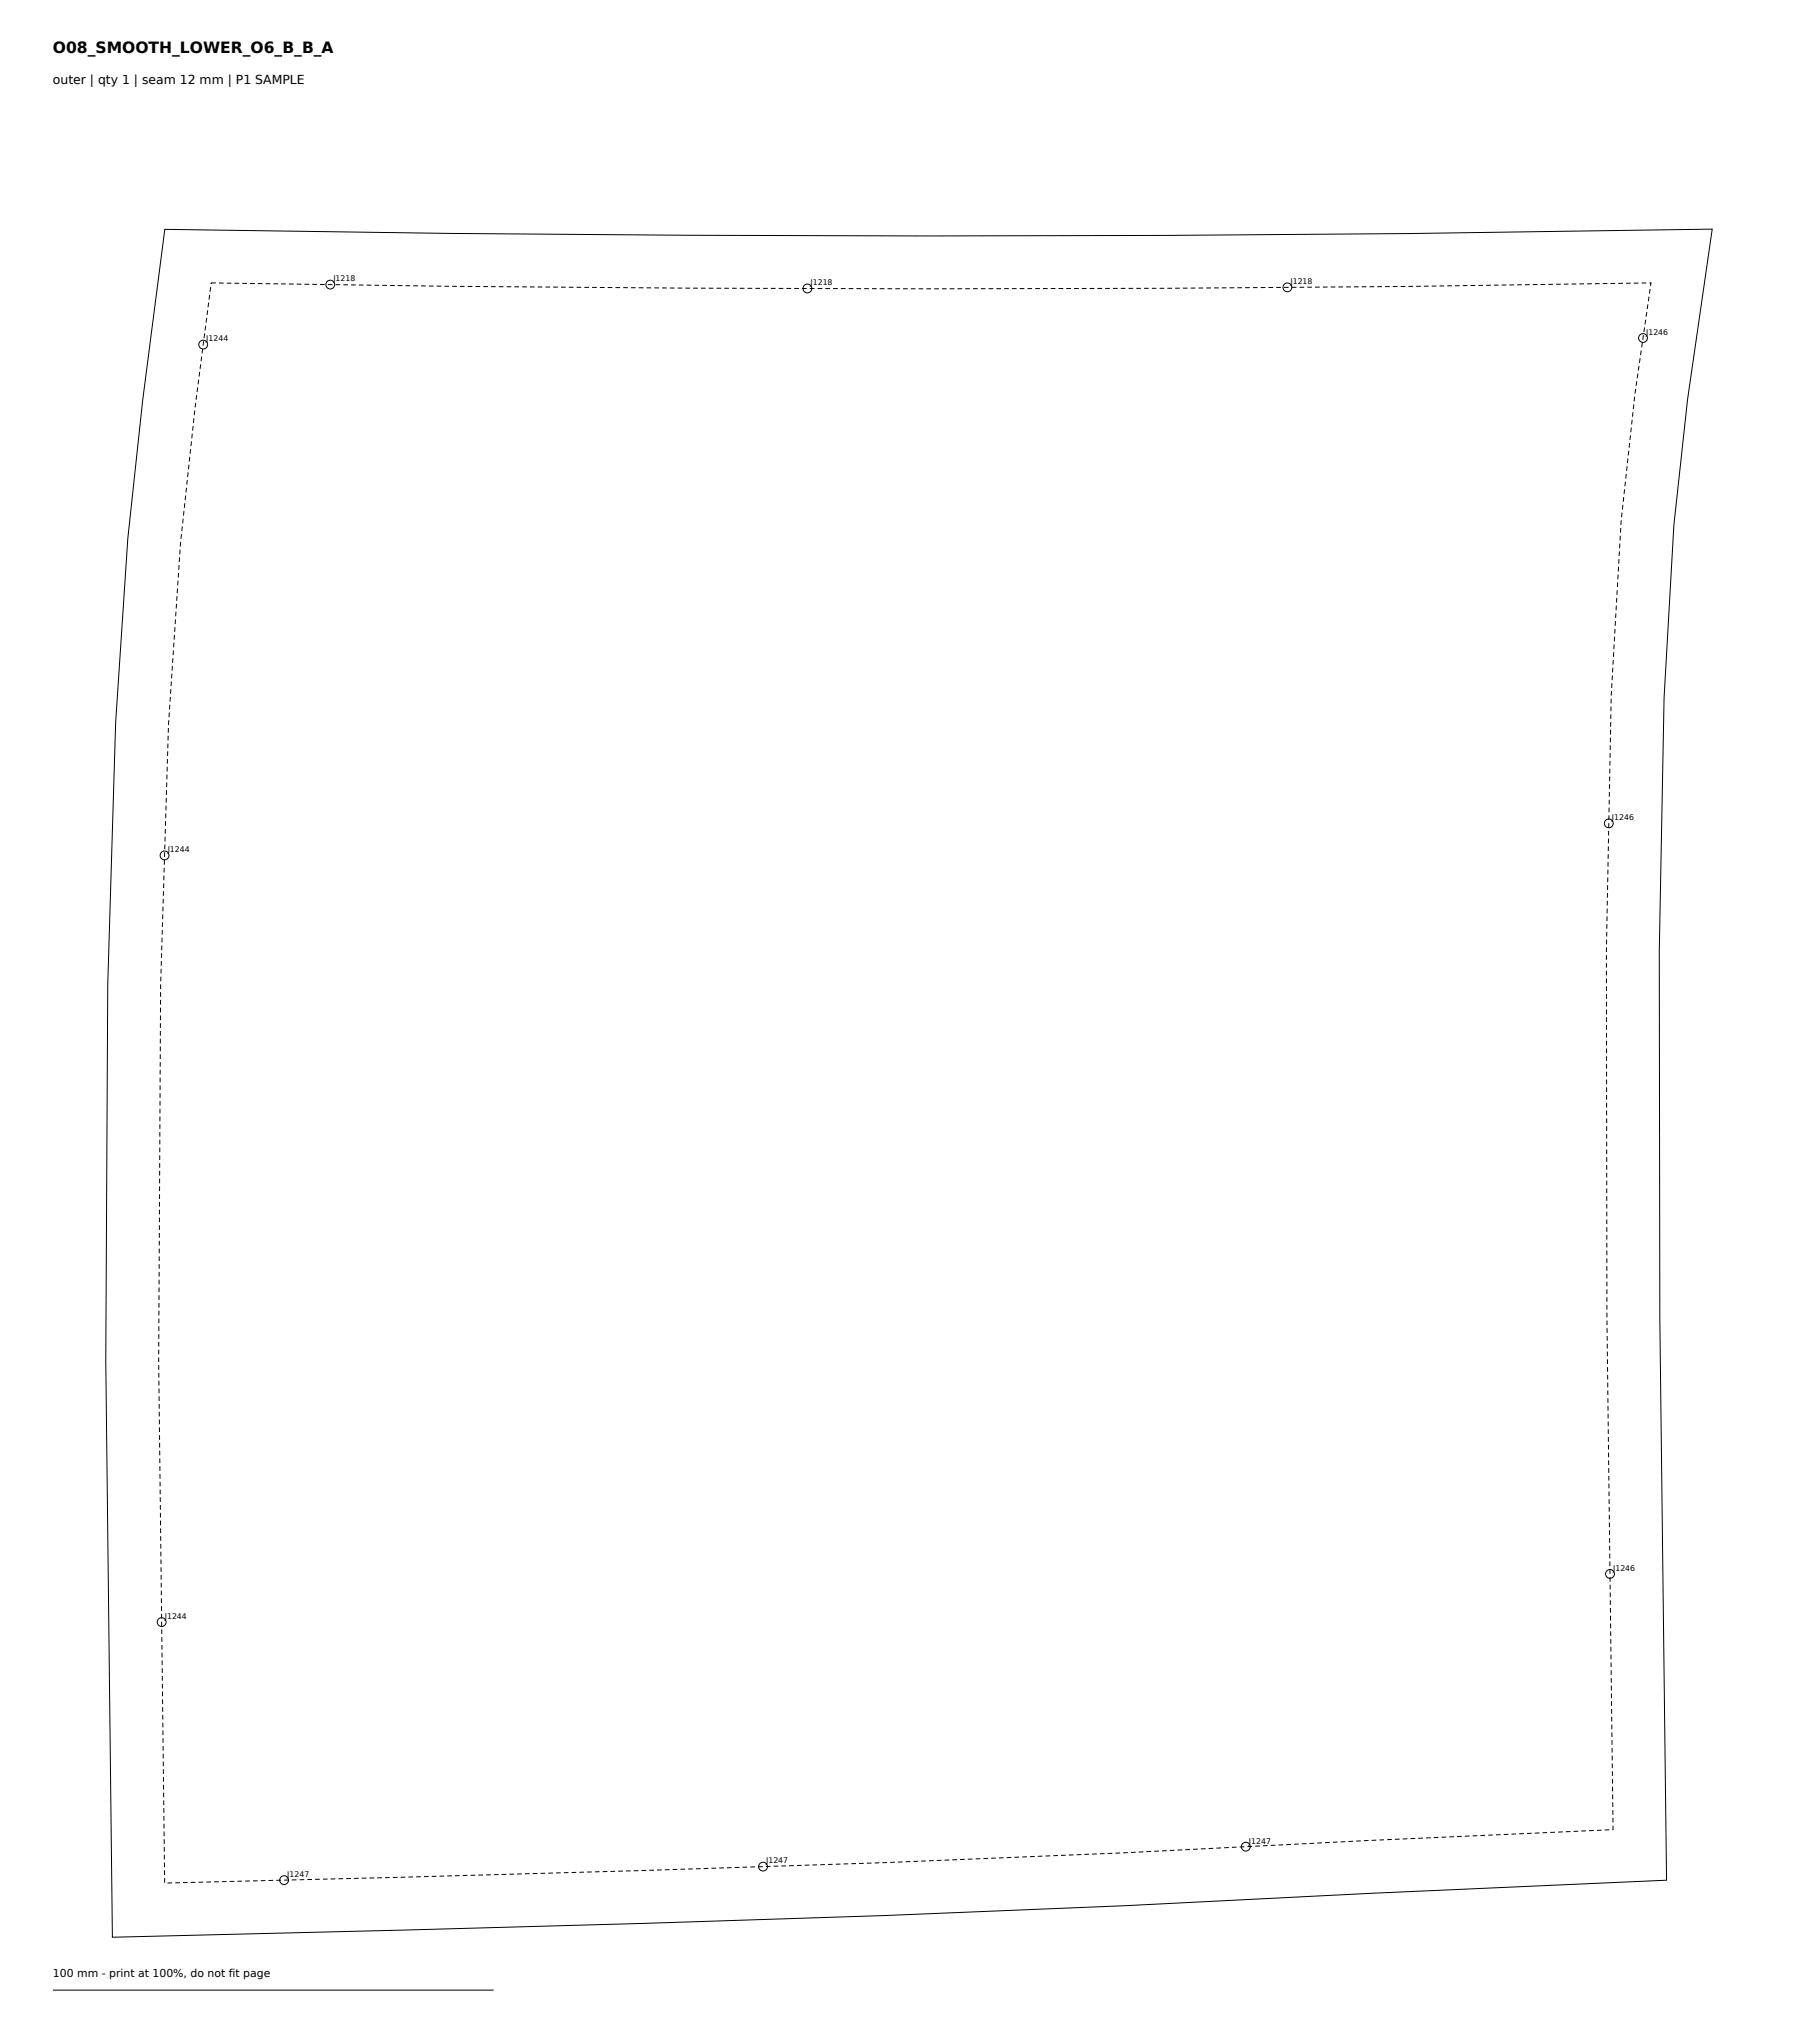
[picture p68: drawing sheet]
<svg xmlns="http://www.w3.org/2000/svg" width="412mm" height="464mm" viewBox="0 0 412 464" stroke-linecap="round" stroke-linejoin="round" font-family="sans-serif">
<defs><g id="words">
<text font-size="3.5" x="12" y="12">O08_SMOOTH_LOWER_O6_B_B_A</text>
<text font-size="2.8" x="12" y="19">outer | qty 1 | seam 12 mm | P1 SAMPLE</text>
<text font-size="2.5" x="12" y="448.7">100 mm - print at 100%, do not fit page</text>
<g font-size="1.8">
<text x="75.6" y="63.9">J1218</text>
<text x="183.9" y="64.8">J1218</text>
<text x="292.8" y="64.5">J1218</text>
<text x="46.8" y="77.5">J1244</text>
<text x="373.5" y="76">J1246</text>
<text x="365.7" y="186.2">J1246</text>
<text x="38" y="193.4">J1244</text>
<text x="366" y="356.5">J1246</text>
<text x="37.4" y="367.4">J1244</text>
<text x="283.4" y="418.4">J1247</text>
<text x="65.2" y="426">J1247</text>
<text x="173.8" y="422.9">J1247</text>
</g>
</g></defs>
<g fill="none" stroke="#000" stroke-width=".23">
<path d="M37.4 52.1l64.7 .9 54 .4 54.2 .2 54.4-.2 54.6-.4 69.2-1-5.6 38.7-3.1 28.5-2.2 39.2-1.1 57.5 .1 83.2 1.5 127.6-67.3 3-55.1 2.8-54.9 2.2-54.6 1.8-120.7 3.2-1.5-130.8 .4-85.3 1.8-59.7 2.8-41.7 3.4-31.4zM12 451.7h100"/>
<circle cx="46.1" cy="78.2" r="1"/>
<circle cx="74.9" cy="64.6" r="1"/>
<circle cx="183.2" cy="65.5" r="1"/>
<circle cx="292.1" cy="65.2" r="1"/>
<circle cx="372.8" cy="76.7" r="1"/>
<circle cx="37.3" cy="194.1" r="1"/>
<circle cx="365" cy="186.9" r="1"/>
<circle cx="365.3" cy="357.2" r="1"/>
<circle cx="36.7" cy="368.1" r="1"/>
<circle cx="282.7" cy="419.1" r="1"/>
<circle cx="64.5" cy="426.7" r="1"/>
<circle cx="173.1" cy="423.6" r="1"/>
</g>
<path d="M47.9 64.2l54 .8 54.2 .4 54.2 .2 54.5-.2 54.6-.4 55.2-.8-3.6 25-3.2 29-2.2 39.7-1.1 57.9 .1 83.4 1.4 116-55.8 2.5-55.1 2.8-54.7 2.2-54.5 1.8-108.5 2.9-1.4-118.5 .4-85.1 1.8-59.3 2.8-41.2 3.3-31.1z" fill="none" stroke="#000" stroke-width=".23" stroke-dasharray="1.1 .7" stroke-linecap="butt"/>
<use href="#words"/>
</svg>
